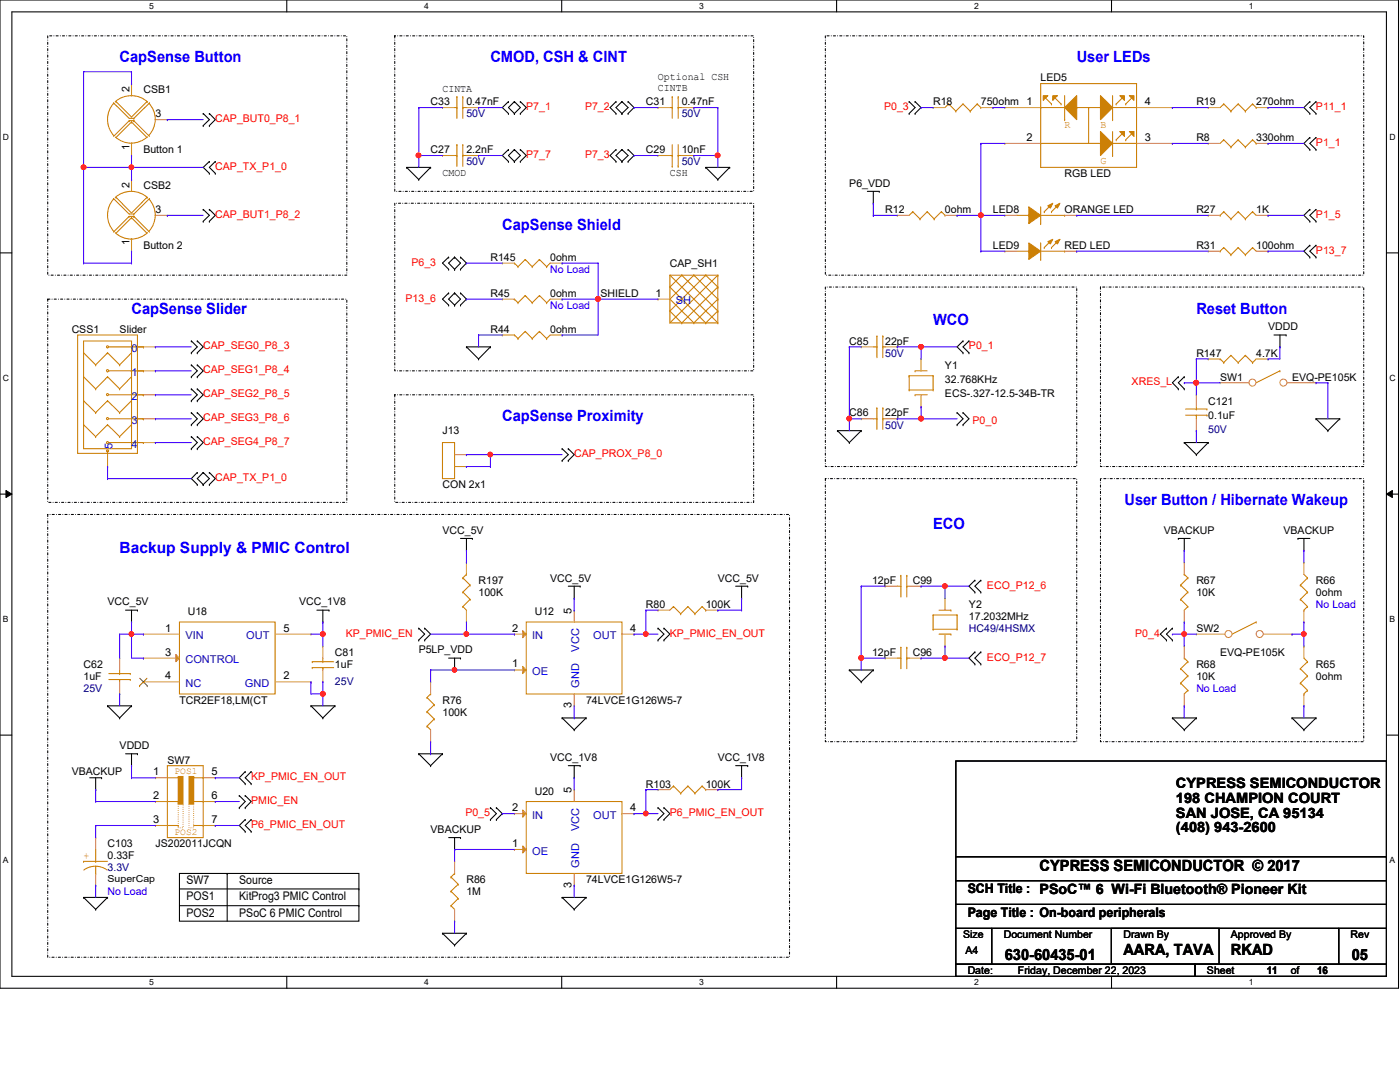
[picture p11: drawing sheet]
<svg xmlns="http://www.w3.org/2000/svg" width="279mm" height="216mm" viewBox="0 0 279 216" stroke-linecap="round" stroke-linejoin="round" font-family="sans-serif">
<defs><g id="words">
<g font-size="3.1" fill="#00f">
<text x="23.9" y="12.4">CapSense Button</text>
<text x="97.9" y="12.4">CMOD, CSH &amp; CINT</text>
<text x="214.9" y="12.4">User LEDs</text>
<text x="100.2" y="45.8">CapSense Shield</text>
<text x="26.2" y="62.6">CapSense Slider</text>
<text x="186.2" y="64.9">WCO</text>
<text x="238.8" y="62.6">Reset Button</text>
<text x="100.2" y="84">CapSense Proximity</text>
<text x="224.4" y="100.8">User Button / Hibernate Wakeup</text>
<text x="186.2" y="105.5">ECO</text>
<text x="23.9" y="110.3">Backup Supply &amp; PMIC Control</text>
</g>
<g font-size="3.1">
<text x="207.5" y="173.8">CYPRESS SEMICONDUCTOR © 2017</text>
<text x="200.5" y="191.5">630-60435-01</text>
<text x="224.2" y="190.5">AARA, TAVA</text>
<text x="245.7" y="190.5">RKAD</text>
<text x="269.8" y="191.5">05</text>
</g>
<g font-size="2.8">
<text x="234.7" y="157.3">CYPRESS SEMICONDUCTOR</text>
<text x="234.7" y="160.2">198 CHAMPION COURT</text>
<text x="234.7" y="163.2">SAN JOSE, CA 95134</text>
<text x="234.7" y="166.1">(408) 943-2600</text>
</g>
<g font-size="2.6">
<text x="193.1" y="178.1">SCH Title : PSoC™ 6 Wi-Fi Bluetooth® Pioneer Kit</text>
<text x="193.1" y="182.9">Page Title : On-board peripherals</text>
</g>
<g font-size="2.4">
<text x="37.2" y="179.6">POS1</text>
<text x="37.2" y="176.5">SW7</text>
<text x="47.8" y="179.6">KitProg3 PMIC Control</text>
<text x="47.8" y="176.5">Source</text>
<text x="37.2" y="182.9">POS2</text>
<text x="47.8" y="182.9">PSoC 6 PMIC Control</text>
</g>
<g font-size="2.2">
<text x="228.5" y="21">4</text>
<text x="204.9" y="28.1">2</text>
<text x="228.5" y="28.1">3</text>
<text x="130.9" y="59.2">1</text>
<text x="114.1" y="122.5" transform="rotate(-90 114.1 122.5)">5</text>
<text x="33" y="126">1</text>
<text x="33" y="130.8">3</text>
<text x="56.6" y="126">5</text>
<text x="102.2" y="126">2</text>
<text x="125.8" y="126">4</text>
<text x="33" y="135.6">4</text>
<text x="56.6" y="135.6">2</text>
<text x="102.2" y="133.2">1</text>
<text x="114.1" y="141.4" transform="rotate(-90 114.1 141.4)">3</text>
<text x="30.6" y="154.7">1</text>
<text x="42.2" y="154.7">5</text>
<text x="30.6" y="159.4">2</text>
<text x="42.2" y="159.4">6</text>
<text x="102.2" y="161.8">2</text>
<text x="114.1" y="158.3" transform="rotate(-90 114.1 158.3)">5</text>
<text x="125.8" y="161.8">4</text>
<text x="30.6" y="164.2">3</text>
<text x="42.2" y="164.2">7</text>
<text x="102.2" y="169">1</text>
<text x="114.1" y="177.2" transform="rotate(-90 114.1 177.2)">3</text>
</g>
<g font-size="2.2" fill="#00c">
<text x="134.9" y="60.7">SH</text>
<text x="26.2" y="70.2">0</text>
<text x="26.2" y="75">1</text>
<text x="26.2" y="79.8">2</text>
<text x="22.5" y="89.5" transform="rotate(-90 22.5 89.5)">5</text>
<text x="26.2" y="89.3">4</text>
<text x="26.2" y="84.6">3</text>
<text x="37" y="127.6">VIN</text>
<text x="49.1" y="127.6">OUT</text>
<text x="106.2" y="127.6">IN</text>
<text x="115.6" y="130" transform="rotate(-90 115.6 130)">VCC</text>
<text x="118.4" y="127.6">OUT</text>
<text x="37" y="137.1">NC</text>
<text x="37" y="132.3">CONTROL</text>
<text x="48.9" y="137.1">GND</text>
<text x="106.2" y="134.7">OE</text>
<text x="115.6" y="137.3" transform="rotate(-90 115.6 137.3)">GND</text>
<text x="106.2" y="163.4">IN</text>
<text x="115.6" y="165.8" transform="rotate(-90 115.6 165.8)">VCC</text>
<text x="118.4" y="163.4">OUT</text>
<text x="106.2" y="170.5">OE</text>
<text x="115.6" y="173.1" transform="rotate(-90 115.6 173.1)">GND</text>
</g>
<g font-size="2.1">
<text x="131.3" y="16">Optional CSH</text>
<text x="207.7" y="16.3">LED5</text>
<text x="25.9" y="18.4" transform="rotate(-90 25.9 18.4)">2</text>
<text x="28.6" y="18.6">CSB1</text>
<text x="31" y="23.4">3</text>
<text x="85.9" y="21">C33</text>
<text x="88.3" y="18.3">CINTA</text>
<text x="93.1" y="21">0.47nF</text>
<text x="128.9" y="21">C31</text>
<text x="131.3" y="18.1">CINTB</text>
<text x="136.1" y="21">0.47nF</text>
<text x="186.2" y="21">R18</text>
<text x="195.7" y="21">750ohm 1</text>
<text x="238.8" y="21">R19</text>
<text x="250.7" y="21">270ohm</text>
<text x="25.9" y="29.8" transform="rotate(-90 25.9 29.8)">1</text>
<text x="238.8" y="28.2">R8</text>
<text x="250.7" y="28.2">330ohm</text>
<text x="28.6" y="30.6">Button 1</text>
<text x="85.9" y="30.6">C27</text>
<text x="88.3" y="35.1">CMOD</text>
<text x="93.1" y="30.6">2.2nF</text>
<text x="128.9" y="30.6">C29</text>
<text x="133.7" y="35.1">CSH</text>
<text x="136.1" y="30.6">10nF</text>
<text x="212.5" y="35.3">RGB LED</text>
<text x="25.9" y="37.5" transform="rotate(-90 25.9 37.5)">2</text>
<text x="28.6" y="37.8">CSB2</text>
<text x="169.5" y="37.3">P6_VDD</text>
<text x="31" y="42.5">3</text>
<text x="176.7" y="42.5">R12</text>
<text x="188.6" y="42.5">0ohm</text>
<text x="198.2" y="42.5">LED8</text>
<text x="212.5" y="42.5">ORANGE LED</text>
<text x="238.8" y="42.5">R27</text>
<text x="250.7" y="42.5">1K</text>
<text x="25.9" y="48.9" transform="rotate(-90 25.9 48.9)">1</text>
<text x="28.6" y="49.7">Button 2</text>
<text x="97.9" y="52.1">R145</text>
<text x="109.8" y="52.1">0ohm</text>
<text x="133.7" y="53.3">CAP_SH1</text>
<text x="198.2" y="49.7">LED9</text>
<text x="212.5" y="49.7">RED LED</text>
<text x="238.8" y="49.7">R31</text>
<text x="250.7" y="49.7">100ohm</text>
<text x="97.9" y="59.2">R45</text>
<text x="109.8" y="59.2">0ohm</text>
<text x="119.8" y="59.2">SHIELD</text>
<text x="253.1" y="65.9">VDDD</text>
<text x="14.3" y="66.4">CSS1</text>
<text x="23.9" y="66.4">Slider</text>
<text x="97.9" y="66.4">R44</text>
<text x="109.8" y="66.4">0ohm</text>
<text x="169.5" y="68.8">C85</text>
<text x="176.7" y="68.8">22pF</text>
<text x="238.8" y="71.2">R147</text>
<text x="250.7" y="71.2">4.7K</text>
<text x="188.6" y="73.6">Y1</text>
<text x="188.6" y="76.4">32.768KHz</text>
<text x="243.5" y="75.9">SW1</text>
<text x="257.9" y="75.9">EVQ-PE105K</text>
<text x="169.5" y="83.1">C86</text>
<text x="176.7" y="83.1">22pF</text>
<text x="188.6" y="79.3">ECS-.327-12.5-34B-TR</text>
<text x="241.1" y="80.7">C121</text>
<text x="241.1" y="83.6">0.1uF</text>
<text x="88.3" y="86.7">J13</text>
<text x="88.3" y="97.5">CON 2x1</text>
<text x="88.3" y="106.5">VCC_5V</text>
<text x="232.3" y="106.5">VBACKUP</text>
<text x="256.2" y="106.5">VBACKUP</text>
<text x="95.5" y="116.5">R197</text>
<text x="95.5" y="118.9">100K</text>
<text x="109.8" y="116.1">VCC_5V</text>
<text x="143.3" y="116.1">VCC_5V</text>
<text x="174" y="116.5">12pF</text>
<text x="182.2" y="116.5">C99</text>
<text x="238.8" y="116.5">R67</text>
<text x="238.8" y="118.9">10K</text>
<text x="262.6" y="116.5">R66</text>
<text x="262.6" y="118.9">0ohm</text>
<text x="21.5" y="120.8">VCC_5V</text>
<text x="37.5" y="122.7">U18</text>
<text x="59.7" y="120.8">VCC_1V8</text>
<text x="106.7" y="122.7">U12</text>
<text x="128.9" y="121.3">R80</text>
<text x="140.8" y="121.3">100K</text>
<text x="193.4" y="121.3">Y2</text>
<text x="193.4" y="123.7">17.2032MHz</text>
<text x="66.8" y="130.9">C81</text>
<text x="83.6" y="130.4">P5LP_VDD</text>
<text x="174" y="130.9">12pF</text>
<text x="182.2" y="130.9">C96</text>
<text x="238.8" y="126.1">SW2</text>
<text x="243.5" y="130.9">EVQ-PE105K</text>
<text x="16.7" y="133.3">C62</text>
<text x="16.7" y="135.6">1uF</text>
<text x="66.8" y="133.3">1uF</text>
<text x="238.8" y="133.3">R68</text>
<text x="238.8" y="135.6">10K</text>
<text x="262.6" y="133.3">R65</text>
<text x="262.6" y="135.6">0ohm</text>
<text x="35.8" y="140.4">TCR2EF18,LM(CT</text>
<text x="88.3" y="140.4">R76</text>
<text x="88.3" y="142.8">100K</text>
<text x="117" y="140.4">74LVCE1G126W5-7</text>
<text x="23.9" y="149.5">VDDD</text>
<text x="14.3" y="154.7">VBACKUP</text>
<text x="33.4" y="152.4">SW7</text>
<text x="109.8" y="151.9">VCC_1V8</text>
<text x="143.3" y="151.9">VCC_1V8</text>
<text x="106.7" y="158.5">U20</text>
<text x="128.9" y="157.1">R103</text>
<text x="140.8" y="157.1">100K</text>
<text x="85.9" y="166.2">VBACKUP</text>
<text x="21.5" y="169.1">C103</text>
<text x="21.5" y="171.4">0.33F</text>
<text x="31" y="169.1">JS202011JCQN</text>
<text x="93.1" y="176.2">R86</text>
<text x="93.1" y="178.6">1M</text>
<text x="117" y="176.2">74LVCE1G126W5-7</text>
<text x="192.2" y="187.2">Size</text>
<text x="192.7" y="190.3">A4</text>
<text x="200.3" y="187.2">Document Number</text>
<text x="224.2" y="187.2">Drawn By</text>
<text x="245.7" y="187.2">Approved By</text>
<text x="269.5" y="187.2">Rev</text>
<text x="193.1" y="194.4">Date:</text>
<text x="203.2" y="194.4">Friday, December 22, 2023</text>
<text x="240.9" y="194.4">Sheet</text>
<text x="252.8" y="194.4">11</text>
<text x="257.6" y="194.4">of</text>
<text x="262.8" y="194.4">16</text>
</g>
<g font-size="2.1" fill="#000080">
<text x="93.1" y="23.4">50V</text>
<text x="136.1" y="23.4">50V</text>
<text x="93.1" y="33">50V</text>
<text x="136.1" y="33">50V</text>
<text x="176.7" y="71.2">50V</text>
<text x="176.7" y="85.5">50V</text>
<text x="241.1" y="86.4">50V</text>
<text x="193.4" y="126.1">HC49/4HSMX</text>
<text x="66.8" y="136.6">25V</text>
<text x="16.7" y="138">25V</text>
<text x="21.5" y="173.8">3.3V</text>
</g>
<g font-size="2.1" fill="#f00">
<text x="105" y="22">P7_1</text>
<text x="116.8" y="22">P7_2</text>
<text x="176.4" y="22">P0_3</text>
<text x="262.6" y="22">P11_1</text>
<text x="43" y="24.4">CAP_BUT0_P8_1</text>
<text x="262.6" y="29.2">P1_1</text>
<text x="43" y="33.9">CAP_TX_P1_0</text>
<text x="105" y="31.5">P7_7</text>
<text x="116.8" y="31.5">P7_3</text>
<text x="43" y="43.5">CAP_BUT1_P8_2</text>
<text x="262.6" y="43.5">P1_5</text>
<text x="82.1" y="53">P6_3</text>
<text x="262.6" y="50.6">P13_7</text>
<text x="80.9" y="60.2">P13_6</text>
<text x="40.6" y="69.7">CAP_SEG0_P8_3</text>
<text x="193.4" y="69.7">P0_1</text>
<text x="40.6" y="74.5">CAP_SEG1_P8_4</text>
<text x="225.8" y="76.9">XRES_L</text>
<text x="40.6" y="79.3">CAP_SEG2_P8_5</text>
<text x="40.6" y="84.1">CAP_SEG3_P8_6</text>
<text x="40.6" y="88.9">CAP_SEG4_P8_7</text>
<text x="194.1" y="84.5">P0_0</text>
<text x="114.6" y="91.2">CAP_PROX_P8_0</text>
<text x="43" y="96">CAP_TX_P1_0</text>
<text x="197" y="117.5">ECO_P12_6</text>
<text x="69" y="127">KP_PMIC_EN</text>
<text x="133.7" y="127">KP_PMIC_EN_OUT</text>
<text x="197" y="131.8">ECO_P12_7</text>
<text x="226.6" y="127">P0_4</text>
<text x="50.1" y="155.7">KP_PMIC_EN_OUT</text>
<text x="50.1" y="160.5">PMIC_EN</text>
<text x="50.1" y="165.2">P6_PMIC_EN_OUT</text>
<text x="92.9" y="162.9">P0_5</text>
<text x="133.7" y="162.9">P6_PMIC_EN_OUT</text>
</g>
<g font-size="2.1" fill="#cc8006">
<text x="212.5" y="25.5">R</text>
<text x="219.6" y="25.5">B</text>
<text x="219.6" y="32.7">G</text>
<text x="16.7" y="171.4">+</text>
</g>
<g font-size="2.1" fill="#00f">
<text x="109.8" y="54.4">No Load</text>
<text x="109.8" y="61.6">No Load</text>
<text x="262.6" y="121.3">No Load</text>
<text x="238.8" y="138">No Load</text>
<text x="21.5" y="178.6">No Load</text>
</g>
<g font-size="1.9" fill="#cc8006">
<text x="34.8" y="154.5">POS1</text>
<text x="34.8" y="166.7">POS2</text>
</g>
<text font-size="1.9" x="21.5" y="176">SuperCap</text>
<g font-size="1.7">
<text x="29.8" y="1.8">5</text>
<text x="84.7" y="1.8">4</text>
<text x="139.5" y="1.8">3</text>
<text x="194.4" y="1.8">2</text>
<text x="249.3" y="1.8">1</text>
<text x=".6" y="27.9">D</text>
<text x="277.3" y="27.9">D</text>
<text x=".6" y="76">C</text>
<text x="277.3" y="76">C</text>
<text x=".6" y="124.2">B</text>
<text x="277.3" y="124.2">B</text>
<text x=".6" y="172.3">A</text>
<text x="277.3" y="172.3">A</text>
<text x="29.8" y="196.6">5</text>
<text x="84.7" y="196.6">4</text>
<text x="139.5" y="196.6">3</text>
<text x="194.4" y="196.6">2</text>
<text x="249.3" y="196.6">1</text>
</g>
</g></defs>
<path d="M0 0h279.1v197.2h-279.1zM2.4 2.4h274.3v192.4h-274.3z" fill="none" stroke="#000" stroke-width=".21"/>
<g fill="#fff">
<path d="M29.8 .3h.9v1.9h-.9z"/>
<path d="M29.8 195.1h.9v1.9h-.9z"/>
</g>
<path d="M57.2 0v2.4M57.2 194.8v2.4" fill="none" stroke="#000" stroke-width=".21"/>
<g fill="#fff">
<path d="M84.7 .3h.9v1.9h-.9z"/>
<path d="M84.7 195.1h.9v1.9h-.9z"/>
</g>
<path d="M112.1 0v2.4M112.1 194.8v2.4" fill="none" stroke="#000" stroke-width=".21"/>
<g fill="#fff">
<path d="M139.5 .3h1v1.9h-1z"/>
<path d="M139.5 195.1h1v1.9h-1z"/>
</g>
<path d="M167 0v2.4M167 194.8v2.4" fill="none" stroke="#000" stroke-width=".21"/>
<g fill="#fff">
<path d="M194.4 .3h.9v1.9h-.9z"/>
<path d="M194.4 195.1h.9v1.9h-.9z"/>
</g>
<path d="M221.8 0v2.4M221.8 194.8v2.4" fill="none" stroke="#000" stroke-width=".21"/>
<g fill="#fff">
<path d="M249.3 .3h.9v1.9h-.9z"/>
<path d="M249.3 195.1h.9v1.9h-.9z"/>
<path d="M.6 26.4h1.2v1.9h-1.2z"/>
<path d="M277.3 26.4h1.2v1.9h-1.2z"/>
<path d="M.6 74.5h1.2v1.9h-1.2z"/>
<path d="M277.3 74.5h1.2v1.9h-1.2z"/>
</g>
<path d="M0 50.5h2.4M276.7 50.5h2.4" fill="none" stroke="#000" stroke-width=".21"/>
<g fill="#fff">
<path d="M.6 122.6h1.1v1.9h-1.1z"/>
<path d="M277.3 122.6h1.1v1.9h-1.1z"/>
</g>
<path d="M0 98.6h2.4M276.7 98.6h2.4" fill="none" stroke="#000" stroke-width=".21"/>
<path d="M1.2 97.9l1.2 .7-1.2 .7zM276.7 98.6l1.2-.7v1.4z" fill="#000"/>
<path d="M1.2 97.9l1.2 .7-1.2 .7zM276.7 98.6l1.2-.7v1.4z" fill="none" stroke="#000" stroke-width=".2"/>
<g fill="#fff">
<path d="M.6 170.7h1.1v1.9h-1.1z"/>
<path d="M277.3 170.7h1.1v1.9h-1.1z"/>
</g>
<g fill="none" stroke="#000" stroke-width=".21">
<path d="M40.6 25.1h.1M40.6 22.6h.1M40.6 22.6l1.2 1.3-1.2 1.2M41.8 25.1h.1M41.8 22.6h.1M41.8 34.6h.1M41.8 32.2h.1M41.8 22.6l1.2 1.3-1.2 1.2M41.8 32.2l-1.2 1.2 1.2 1.2M43 32.2h.1M43 34.6h.1M43 32.2l-1.2 1.2 1.2 1.2"/>
<path d="M81.2 33.4h.1M81.2 33.4h4.7M81.2 33.4l2.4 2.4M83.6 35.8h.1M85.9 33.4h.1M85.9 33.4l-2.3 2.4M101.5 29.8h.1M101.5 32.2h.1M101.5 22.6h.1M101.5 20.3h.1M101.5 29.8l-1.3 1.2 1.3 1.2M101.5 20.3l-1.3 1.2 1.3 1.1"/>
<path d="M102.7 32.2h.1M102.7 29.8h.1M102.7 20.3h.1M102.7 22.6h.1M102.7 29.8l-1.2 1.2 1.2 1.2M102.7 29.8l1.1 1.2-1.1 1.2M102.7 20.3l-1.2 1.2 1.2 1.1M102.7 20.3l1.1 1.2-1.1 1.1M103.8 29.8h.1M103.8 32.2h.1M103.8 22.6h.1M103.8 20.3h.1"/>
<path d="M103.8 29.8l1.2 1.2-1.2 1.2M103.8 20.3l1.2 1.2-1.2 1.1M122.9 32.2h.1M122.9 29.8h.1M122.9 22.6h.1M122.9 20.3h.1M122.9 29.8l-1.1 1.2 1.1 1.2M122.9 20.3l-1.1 1.2 1.1 1.1M124.1 29.8h.1M124.1 32.2h.1M124.1 20.3h.1M124.1 22.6h.1"/>
<path d="M124.1 29.8l1.2 1.2-1.2 1.2M124.1 29.8l-1.2 1.2 1.2 1.2M124.1 20.3l1.2 1.2-1.2 1.1M124.1 20.3l-1.2 1.2 1.2 1.1M125.3 32.2h.1M125.3 29.8h.1M125.3 22.6h.1M125.3 20.3h.1M125.3 29.8l1.2 1.2-1.2 1.2M125.3 20.3l1.2 1.2-1.2 1.1M140.8 33.4h.1M140.8 33.4h4.8"/>
<path d="M140.8 33.4l2.5 2.4M143.3 35.8h.1M145.6 33.4h.1M145.6 33.4l-2.3 2.4M173.1 38.2h2.4M174.3 38.2v2.4M175.5 38.2h.1M181.4 20.3h.1M181.4 22.6h.1M181.4 20.3l1.2 1.2-1.2 1.1M182.6 22.6h.1M182.6 20.3h.1"/>
<path d="M182.6 20.3l1.2 1.2-1.2 1.1M261.4 27.4h.1M261.4 29.8h.1M261.4 20.3h.1M261.4 22.6h.1M261.4 27.4l-1.2 1.2 1.2 1.2M261.4 20.3l-1.2 1.2 1.2 1.1M262.6 29.8h.1M262.6 27.4h.1M262.6 22.6h.1M262.6 20.3h.1M262.6 27.4l-1.2 1.2 1.2 1.2"/>
<path d="M262.6 20.3l-1.2 1.2 1.2 1.1M40.6 44.2h.1M40.6 41.8h.1M40.6 41.8l1.2 1.2-1.2 1.2M41.8 44.2h.1M41.8 41.8h.1M41.8 41.8l1.2 1.2-1.2 1.2M89.5 53.7h.1M89.5 51.3h.1M89.5 58.5h.1M89.5 51.3l-1.2 1.2 1.2 1.2M89.5 58.5l-1.2 1.2 1.2 1.2"/>
<path d="M90.7 51.3h.1M90.7 53.7h.1M90.7 58.5h.1M90.7 51.3l1.2 1.2-1.2 1.2M90.7 51.3l-1.2 1.2 1.2 1.2M90.7 58.5l1.2 1.2-1.2 1.2M90.7 58.5l-1.2 1.2 1.2 1.2M91.9 53.7h.1M91.9 51.3h.1M91.9 58.5h.1M91.9 51.3l1.2 1.2-1.2 1.2M91.9 58.5l1.2 1.2-1.2 1.2"/>
<path d="M174.3 40.6h.1M261.4 41.8h.1M261.4 44.2h.1M261.4 48.9h.1M261.4 51.3h.1M261.4 48.9l-1.2 1.2 1.2 1.2M261.4 41.8l-1.2 1.2 1.2 1.2M262.6 44.2h.1M262.6 41.8h.1M262.6 51.3h.1M262.6 48.9h.1M262.6 41.8l-1.2 1.2 1.2 1.2"/>
<path d="M262.6 48.9l-1.2 1.2 1.2 1.2M38.2 70.4h.1M38.2 68h.1M38.2 75.2h.1M38.2 72.8h.1M38.2 80h.1M38.2 77.6h.1M38.2 68l1.2 1.2-1.2 1.2M38.2 72.8l1.2 1.2-1.2 1.2M38.2 77.6l1.2 1.2-1.2 1.2M39.4 70.4h.1M39.4 68h.1"/>
<path d="M39.4 75.2h.1M39.4 72.8h.1M39.4 80h.1M39.4 77.6h.1M39.4 68l1.2 1.2-1.2 1.2M39.4 72.8l1.2 1.2-1.2 1.2M39.4 77.6l1.2 1.2-1.2 1.2M89.5 60.9h.1M90.7 60.9h.1M91.9 60.9h.1M93.1 69.2h.1M93.1 69.2h4.8"/>
<path d="M93.1 69.2l2.4 2.4M95.5 71.6h.1M97.9 69.2h.1M97.9 69.2l-2.4 2.4M192.2 70.4h.1M192.2 68h.1M192.2 68l-1.2 1.2 1.2 1.2M193.4 68h.1M193.4 70.4h.1M193.4 68l-1.2 1.2 1.2 1.2M235.2 75.2h.1M235.2 77.6h.1"/>
<path d="M235.2 75.2l-1.2 1.2 1.2 1.2M236.3 75.2h.1M236.3 77.6h.1M236.3 75.2l-1.1 1.2 1.1 1.2M254.3 66.8h2.4M255.4 69.2h.1M255.4 66.8v2.4M256.7 66.8h.1M38.2 84.8h.1M38.2 82.3h.1M38.2 89.5h.1M38.2 87.1h.1"/>
<path d="M38.2 82.3l1.2 1.3-1.2 1.2M38.2 87.1l1.2 1.2-1.2 1.2M39.4 84.8h.1M39.4 82.3h.1M39.4 89.5h.1M39.4 87.1h.1M39.4 96.7h.1M39.4 94.3h.1M39.4 82.3l1.2 1.3-1.2 1.2M39.4 87.1l1.2 1.2-1.2 1.2M39.4 94.3l-1.2 1.2 1.2 1.2M40.6 94.3h.1"/>
<path d="M40.6 96.7h.1M40.6 94.3l-1.2 1.2 1.2 1.2M40.6 94.3l1.2 1.2-1.2 1.2M41.8 96.7h.1M41.8 94.3h.1M41.8 94.3l1.2 1.2-1.2 1.2M112.2 91.9h.1M112.2 89.5h.1M112.2 89.5l1.2 1.2-1.2 1.2M113.4 91.9h.1M113.4 89.5h.1M113.4 89.5l1.2 1.2-1.2 1.2"/>
<path d="M167.1 85.9h.1M167.1 85.9h4.8M167.1 85.9l2.4 2.4M169.5 88.3h.1M171.9 85.9h.1M171.9 85.9l-2.4 2.4M191 82.3h.1M191 84.8h.1M191 82.3l1.2 1.3-1.2 1.2M192.2 82.3h.1M192.2 84.8h.1M192.2 82.3l1.2 1.3-1.2 1.2"/>
<path d="M236.3 88.3h.1M236.3 88.3h4.8M236.3 88.3l2.5 2.4M238.8 90.7h.1M241.1 88.3h.1M241.1 88.3l-2.3 2.4M262.6 83.6h.1M262.6 83.6h4.8M262.6 83.6l2.4 2.3M265 85.9h.1M267.4 83.6h.1M267.4 83.6l-2.4 2.3"/>
<path d="M91.9 107.4h2.4M93.1 109.8h.1M93.1 107.4v2.4M94.3 107.4h.1M113.4 117h2.4M114.6 119.4h.1M114.6 117v2.4M115.8 117h.1M146.8 117h2.4M148 119.4h.1M148 117v2.4M149.2 117h.1"/>
<path d="M194.6 118.2h.1M194.6 115.8h.1M194.6 115.8l-1.2 1.2 1.2 1.2M195.7 115.8h.1M195.7 118.2h.1M195.7 115.8l-1.1 1.2 1.1 1.2M235.2 107.4h.1M235.2 107.4h2.3M236.3 109.8h.1M236.3 107.4v2.4M259 107.4h.1M259 107.4h2.4"/>
<path d="M260.2 109.8h.1M260.2 107.4v2.4M25.1 121.8h2.3M26.2 124.1h.1M26.2 121.8v2.3M27.4 121.8h.1M63.2 121.8h2.5M64.4 124.1h.1M64.4 121.8v2.3M65.7 121.8h.1M83.6 125.3h.1M83.6 127.7h.1"/>
<path d="M83.6 125.3l1.2 1.2-1.2 1.2M84.8 127.7h.1M84.8 125.3h.1M84.8 125.3l1.1 1.2-1.1 1.2M89.5 131.3h2.4M90.7 133.7h.1M90.7 131.3v2.4M91.9 131.3h.1M131.3 125.3h.1M131.3 127.7h.1M131.3 125.3l1.2 1.2-1.2 1.2M132.5 125.3h.1"/>
<path d="M132.5 127.7h.1M132.5 125.3l1.2 1.2-1.2 1.2M169.5 133.7h.1M169.5 133.7h4.8M169.5 133.7l2.4 2.4M171.9 136.1h.1M174.3 133.7h.1M174.3 133.7l-2.4 2.4M194.6 132.5h.1M194.6 130.1h.1M194.6 130.1l-1.2 1.2 1.2 1.2M195.7 130.1h.1"/>
<path d="M195.7 132.5h.1M195.7 130.1l-1.1 1.2 1.1 1.2M232.8 125.3h.1M232.8 127.7h.1M232.8 125.3l-1.2 1.2 1.2 1.2M234 125.3h.1M234 127.7h.1M234 125.3l-1.2 1.2 1.2 1.2M0 146.7h2.4M17.9 155.2h2.4M19.1 157.6h.1M19.1 155.2v2.4"/>
<path d="M20.3 155.2h.1M21.5 140.8h.1M21.5 140.8h4.7M21.5 140.8l2.4 2.5M23.9 143.3h.1M25.1 150.4h2.3M26.2 140.8h.1M26.2 152.8h.1M26.2 150.4v2.4M26.2 140.8l-2.3 2.5M27.4 150.4h.1M47.8 158.7h.1"/>
<path d="M47.8 158.7l1.1 1.2-1.1 1.3M48.9 154h.1M48.9 156.4h.1M48.9 158.7h.1M48.9 154l-1.1 1.2 1.1 1.2M48.9 158.7l1.2 1.2-1.2 1.3M50.1 156.4h.1M50.1 154h.1M50.1 154l-1.2 1.2 1.2 1.2M62.1 140.8h.1M62.1 140.8h4.7M62.1 140.8l2.3 2.5"/>
<path d="M64.4 143.3h.1M66.8 140.8h.1M66.8 140.8l-2.4 2.5M83.6 150.4h.1M83.6 150.4h4.7M83.6 150.4l2.3 2.4M85.9 152.8h.1M88.3 150.4h.1M88.3 150.4l-2.4 2.4M112.2 143.3h.1M112.2 143.3h4.8M112.2 143.3l2.4 2.3"/>
<path d="M113.4 152.8h2.4M114.6 145.6h.1M114.6 155.2h.1M114.6 152.8v2.4M115.8 152.8h.1M117 143.3h.1M117 143.3l-2.4 2.3M146.8 152.8h2.4M148 155.2h.1M148 152.8v2.4M149.2 152.8h.1M190.8 151.8h85.9v19.1h-85.9z"/>
<path d="M234 143.3h.1M234 143.3h4.8M234 143.3l2.3 2.3M236.3 145.6h.1M238.8 143.3h.1M238.8 143.3l-2.5 2.3M257.9 143.3h.1M257.9 143.3h4.7M257.9 143.3l2.3 2.3M260.2 145.6h.1M262.6 143.3h.1M262.6 143.3l-2.4 2.3"/>
<path d="M276.7 146.7h2.4M16.7 179.1h.1M16.7 179.1h4.8M16.7 179.1l2.4 2.3M21.5 179.1h.1M21.5 179.1l-2.4 2.3M35.8 174.3h35.8v9.5h-35.8zM35.8 177.4h35.8M45.3 174.3h.1M45.3 174.3v9.5M47.8 161.2h.1M48.9 163.5h.1"/>
<path d="M48.9 165.9h.1M48.9 161.2h.1M48.9 163.5l-1.1 1.2 1.1 1.2M50.1 165.9h.1M50.1 163.5h.1M50.1 163.5l-1.2 1.2 1.2 1.2M71.6 177.4h.1M89.5 167.1h2.4M90.7 169.5h.1M90.7 167.1v2.4M91.9 167.1h.1M97.9 161.2h.1"/>
<path d="M97.9 163.5h.1M97.9 161.2l1.2 1.1-1.2 1.2M99.1 163.5h.1M99.1 161.2h.1M99.1 161.2l1.1 1.1-1.1 1.2M112.2 179.1h.1M112.2 179.1h4.8M112.2 179.1l2.4 2.3M117 179.1h.1M117 179.1l-2.4 2.3M131.3 161.2h.1M131.3 163.5h.1"/>
<path d="M131.3 161.2l1.2 1.1-1.2 1.2M132.5 161.2h.1M132.5 163.5h.1M132.5 161.2l1.2 1.1-1.2 1.2M190.8 170.9h85.9v4.8h-85.9zM190.8 175.7h85.9v4.8h-85.9zM19.1 181.4h.1M35.8 180.7h35.8M71.6 180.7h.1M88.3 186.2h.1M88.3 186.2h4.8M88.3 186.2l2.4 2.4"/>
<path d="M90.7 188.6h.1M93.1 186.2h.1M93.1 186.2l-2.4 2.4M114.6 181.4h.1M190.8 185.3h7.1v7.1h-7.1zM190.8 192.4h47.7v2.4h-47.7zM190.8 180.5h85.9v4.8h-85.9zM197.9 185.3h69.3v7.1h-69.3zM221.8 185.3h21.5v7.1h-21.5zM238.5 192.4h38.2v2.4h-38.2zM267.2 185.3h9.5v7.1h-9.5z"/>
</g>
<path d="M9.5 7.2h59.7v47.7h-59.7zM78.8 7.2h71.6v31h-71.6zM164.7 7.2h107.5v47.7h-107.5zM9.5 59.7h59.7v40.5h-59.7zM78.8 40.6h71.6v33.4h-71.6zM164.7 57.3h50.2v35.8h-50.2zM219.6 57.3h52.6v35.8h-52.6zM78.8 78.8h71.6v21.4h-71.6zM164.7 95.5h50.2v52.5h-50.2zM219.6 95.5h52.6v52.5h-52.6zM9.5 102.7h148.1v88.3h-148.1z" fill="none" stroke="#000" stroke-width=".21" stroke-dasharray=".4 .4 0 .4"/>
<g fill="none" stroke="#cc8006" stroke-width=".21">
<path d="M189.3 20.7h.1M189.3 20.7l-.7 .8M189.3 20.7l1.5 1.5M190.8 22.2h.1M192.2 20.7h.1M192.2 20.7l-1.4 1.5M192.2 20.7l1.4 1.5M193.6 22.2h.1M195 20.7h.1M195 20.7l-1.4 1.5M195 20.7l.7 .8M195.7 21.5h.1"/>
<path d="M243.5 43h.1M244.2 42.2h.1M244.2 42.2l1.5 1.5M244.2 42.2l-.7 .8M245.7 43.7h.1M247.1 42.2h.1M247.1 42.2l1.4 1.5M247.1 42.2l-1.4 1.5M248.5 43.7h.1M250 42.2h.1M250 42.2l.7 .8M250 42.2l-1.5 1.5"/>
<path d="M85.2 139.2h.1M85.2 139.2l1.5 1.4M85.9 138.5h.1M85.9 138.5l-.7 .7M250.7 124.1h.1M250.7 124.1l-4.8 2.4M85.2 144.9h.1M85.2 142h.1M85.2 144.9l.7 .7M85.2 142l1.5 1.5M86.7 143.5h.1M86.7 140.6h.1"/>
<path d="M86.7 143.5l-1.5 1.4M86.7 140.6l-1.5 1.4"/>
</g>
<path d="M186.2 21.5h.1M186.2 21.5h2.4M195.7 21.5h2.5M198.2 21.5h.1M241.1 43h.1M241.1 43h2.4M250.7 43h2.4M253.1 43h.1M85.9 136.1h.1M85.9 136.1v2.4M85.9 148h.1M85.9 145.6v2.4" fill="none" stroke="#a84" stroke-width=".21"/>
<circle cx="245.2" cy="126.5" r=".7" fill="#fff"/>
<g fill="none" stroke="#a84" stroke-width=".21">
<path d="M238.8 126.5h.1M238.8 126.5h5.7"/>
<circle cx="245.2" cy="126.5" r=".7"/>
</g>
<circle cx="251.4" cy="126.5" r=".7" fill="#fff"/>
<g fill="none" stroke="#a84" stroke-width=".21">
<path d="M236.3 128.9h.1M236.3 128.9v2.4M236.3 138.5v2.3M252.1 126.5h5.8M257.9 126.5h.1M114.6 157.6h.1M114.6 157.6v2.3M236.3 140.8h.1M114.6 176.7h.1M114.6 174.3v2.4M124.1 162.3h2.4M126.5 162.3h.1"/>
<circle cx="251.4" cy="126.5" r=".7"/>
</g>
<g fill="none" stroke="#cc8006" stroke-width=".21">
<path d="M235.6 136.3h.1M235.6 133.4h.1M235.6 136.3l1.5 1.5M235.6 133.4l1.5 1.5M236.3 131.3h.1M236.3 131.3l.8 .7M237.1 137.8h.1M237.1 134.9h.1M237.1 132h.1M237.1 137.8l-.8 .7M237.1 134.9l-1.5 1.4M237.1 132l-1.5 1.4"/>
<path d="M105 159.9h19.1v14.4h-19.1z"/>
</g>
<path d="M104.3 168.8l.7 .7-.7 .7z" fill="#a84"/>
<path d="M102.7 169.5h.1M102.7 169.5h2.3M104.3 168.8l.7 .7-.7 .7z" fill="none" stroke="#a84" stroke-width=".21"/>
<path d="M104.3 161.6l.7 .7-.7 .8z" fill="#a84"/>
<path d="M102.7 162.3h.1M102.7 162.3h2.3M104.3 161.6l.7 .7-.7 .8z" fill="none" stroke="#a84" stroke-width=".21"/>
<path d="M202.9 50.1h2.4M205.3 50.1h.1M207.7 51.8h.1M207.7 48.5v3.3M207.7 50.1h4.8M212.5 50.1h.1" fill="none" stroke="#cc8006" stroke-width=".21"/>
<path d="M205.3 48.5l2.4 1.6-2.4 1.7z" fill-rule="evenodd" fill="#cc8006"/>
<path d="M205.3 48.5l2.4 1.6-2.4 1.7z" fill="none" stroke="#cc8006" stroke-width=".21"/>
<path d="M210.6 48.2l.9-.4-.5 .9z" fill-rule="evenodd" fill="#cc8006"/>
<path d="M210.6 48.2l.9-.4-.5 .9z" fill="none" stroke="#cc8006" stroke-width=".21"/>
<path d="M209.1 48.2l1-.4-.5 .9z" fill-rule="evenodd" fill="#cc8006"/>
<g fill="none" stroke="#cc8006" stroke-width=".21">
<path d="M91.2 19.3h.1M91.2 19.3v4.3M92.4 19.3h.1M92.4 19.3v4.3M134.2 19.3h.1M134.2 19.3v4.3M135.3 19.3h.1M135.3 19.3v4.3M22.6 39.6h.1M22.6 39.6l3.2 3.1h.9M22.7 39.7a4.7 4.7 0 0 0-1.2 3.3l.3 1.7 .9 1.5M23 39.4a4.7 4.7 0 0 1 3.3-1.2l1.7 .3 1.5 1"/>
<path d="M23.2 39.4h.1M23.2 39.4l3 3.1 3.1-3.1M29.3 39.4h.1M29.7 39.7l1 1.5 .3 1.7-.4 1.8-.9 1.4M29.8 39.6h.1M29.8 39.6l-3.1 3.1M90.7 21.5h.5M91.2 21.5h.1M92.4 21.5h.1M92.4 21.5h.7M133.7 21.5h.5M133.7 31h.5"/>
<path d="M134.2 21.5h.1M134.2 31h.1M134.2 33.2h.1M134.2 28.9v4.3M135.3 21.5h.1M135.3 33.2h.1M135.3 31h.1M135.3 21.5h.8M135.3 28.9v4.3M135.3 31h.8M23 46.4l1.5 1 1.7 .3 1.8-.3 1.4-1M25.8 43.2h.1"/>
<path d="M25.8 43.2l-3.2 3.1M25.8 43.2h.9M26.2 43.4h.1M26.2 43.4l-3 3.1M26.2 43.4l3.1 3.1M26.7 42.7h.1M26.7 43.2h.1M26.7 43.2l3.1 3.1M208.4 49.4h.1M209.1 48.2l1-.4-.5 .9zM209.8 49.4h.1M209.8 48l-1.4 1.4"/>
<path d="M211.3 48l-1.5 1.4M255.4 74h.1M255.4 74l-4.7 2.4"/>
</g>
<g fill="none" stroke="#a84" stroke-width=".21">
<path d="M26.2 35.8h.1M26.2 35.8v2.4M88.3 21.5h.1M88.3 21.5h2.4M93.1 21.5h2.4M95.5 21.5h.1M131.3 21.5h.1M131.3 31h.1M131.3 21.5h2.4M131.3 31h2.4M136.1 21.5h2.4M136.1 31h2.4"/>
<path d="M138.5 21.5h.1M138.5 31h.1M26.2 50.1h.1M26.2 47.8v2.3M31 43h2.4M33.4 43h.1M200.5 50.1h.1M200.5 50.1h2.4M212.5 50.1h2.4M214.9 50.1h.1"/>
</g>
<circle cx="250" cy="76.3" r=".7" fill="#fff"/>
<g fill="none" stroke="#a84" stroke-width=".21">
<path d="M243.5 76.4h.1M243.5 76.4h5.8"/>
<circle cx="250" cy="76.3" r=".7"/>
</g>
<circle cx="256.1" cy="76.3" r=".7" fill="#fff"/>
<g fill="none" stroke="#a84" stroke-width=".21">
<path d="M88.3 31h.1M88.3 31h2.4M93.1 31h2.4M95.5 31h.1M256.9 76.4h5.7M262.6 76.4h.1"/>
<circle cx="256.1" cy="76.3" r=".7"/>
</g>
<path d="M90.7 31h.5M91.2 31h.1M91.2 28.9h.1M91.2 28.9v4.3M92.4 28.9h.1M92.4 31h.1M92.4 31h.7M92.4 28.9v4.3M33.4 152.8h7.2v14.3h-7.2zM33.4 164.7h2.2M35.6 164.7h.1" fill="none" stroke="#cc8006" stroke-width=".21"/>
<path d="M35.6 154.9h.9v5.5h-.9z" fill-rule="evenodd" fill="#cc8006"/>
<path d="M33.4 159.9h2.4M33.4 155.2h2.4M35.6 154.9h.9v5.5h-.9zM35.8 159.9h.1M35.8 155.2h.1" fill="none" stroke="#cc8006" stroke-width=".21"/>
<path d="M35.6 160.4h.9v4.8h-.9zM37.7 160.4h1v4.8h-1z" fill="none" stroke="#cc8006" stroke-width=".21" stroke-dasharray="0 .4"/>
<path d="M37.7 154.9h1v5.5h-1z" fill-rule="evenodd" fill="#cc8006"/>
<g fill="none" stroke="#cc8006" stroke-width=".21">
<path d="M102.7 52.5h.1M102.7 52.5l.7 .7M103.4 53.2h.1M104.8 51.8h.1M104.8 51.8l1.4 1.4M104.8 51.8l-1.4 1.4M106.2 53.2h.1M107.7 51.8h.1M107.7 51.8l1.4 1.4M107.7 51.8l-1.5 1.4M109.1 53.2h.1M109.8 52.5l-.7 .7"/>
<path d="M182.2 42.2h.1M182.2 42.2l-.8 .8M182.2 42.2l1.4 1.5M183.6 43.7h.1M185 42.2h.1M185 42.2l-1.4 1.5M185 42.2l1.4 1.5M186.4 43.7h.1M187.9 42.2h.1M187.9 42.2l-1.5 1.5M187.9 42.2l.7 .8M188.6 43h.1"/>
<path d="M16.7 68h9.5v21.5h-9.5zM16.7 80h.1M16.7 75.2h.1M16.7 70.4h.1M16.7 80l2.4 2.3M16.7 70.4l2.4 2.4M16.7 75.2l2.4 2.4M19.1 77.6h.1M19.1 72.8h.1M21.5 80h.1M21.5 75.2h.1M21.5 70.4h.1"/>
<path d="M21.5 69.2h7.1M21.5 80l2.4 2.3M21.5 80l-2.4 2.3M21.5 75.2l2.4 2.4M21.5 75.2l-2.4 2.4M21.5 70.4l2.4 2.4M21.5 70.4l-2.4 2.4M21.5 78.8h7.1M21.5 74h7.1M23.9 77.6h.1M23.9 72.8h.1M26.2 80l-2.3 2.3"/>
<path d="M26.2 75.2l-2.3 2.4M26.2 70.4l-2.3 2.4M28.6 78.8h.1M28.6 74h.1M28.6 69.2h.1M102.7 66.8h.1M102.7 66.8l.7 .8M103.4 67.6h.1M104.8 66.1h.1M104.8 66.1l1.4 1.5M104.8 66.1l-1.4 1.5M106.2 67.6h.1"/>
<path d="M107.7 66.1h.1M107.7 66.1l1.4 1.5M107.7 66.1l-1.5 1.5M109.1 67.6h.1M109.8 66.8l-.7 .8M174.3 69.2h.7M175 67.1h.1M175 69.2h.1M175 67.1v4.3M176.2 69.2h.1M176.2 67.1h.1M176.2 69.2h.5"/>
<path d="M176.2 67.1v4.3M16.7 84.8h.1M16.7 84.8l2.4 2.3M19.1 87.1h.1M19.1 82.3h.1M21.5 84.8h.1M21.5 83.6h7.1M21.5 84.8l2.4 2.3M21.5 84.8l-2.4 2.3M21.5 88.3h7.1M23.9 87.1h.1M23.9 82.3h.1"/>
<path d="M26.2 84.8l-2.3 2.3M28.6 88.3h.1M28.6 83.6h.1M174.3 83.6h.7M175 81.4h.1M175 83.6h.1M175 81.4v4.3M176.2 83.6h.1M176.2 81.4h.1M176.2 81.4v4.3M176.2 83.6h.5M236.6 82.8h4.3"/>
<path d="M236.6 81.6h4.3M238.8 81.6h.1M238.8 82.8h.1M238.8 81.2v.4M238.8 82.8v.8M240.9 82.8h.1M240.9 81.6h.1M92.4 118.2h.1M92.4 115.3h.1M92.4 118.2l1.4 1.4M92.4 115.3l1.4 1.5M93.1 114.6h.1"/>
<path d="M93.1 114.6l-.7 .7M93.8 119.6h.1M93.8 116.8h.1M93.8 119.6l-1.4 1.4M93.8 116.8l-1.4 1.4M92.4 121h.1M92.4 121l.7 .8M134.4 121h.1M134.4 121l-.7 .8M134.4 121l1.4 1.5M135.8 122.5h.1M137.3 121h.1"/>
<path d="M137.3 121l-1.5 1.5M137.3 121l1.4 1.5M138.7 122.5h.1M140.1 121h.1M140.1 121l-1.4 1.5M140.1 121l.7 .8M140.8 121.8h.1M179.1 131.3h.7M179.8 129.2h.1M179.8 131.3h.1M179.8 129.2v4.2M181 131.3h.1"/>
<path d="M181 129.2h.1M181 131.3h.4M181 129.2v4.2M259.5 133.4h.1M259.5 136.3h.1M259.5 133.4l1.4 1.5M259.5 136.3l1.4 1.5M260.2 138.5h.1M260.2 131.3l.7 .7M260.9 132h.1M260.9 134.9h.1M260.9 137.8h.1"/>
<path d="M260.9 132l-1.4 1.4M260.9 134.9l-1.4 1.4M260.9 137.8l-.7 .7M37.7 154.9h1v5.5h-1zM38.2 159.9h2.4M38.2 155.2h2.4M40.6 159.9h.1M40.6 155.2h.1M16.7 171.9h.1M16.7 171.9h4.8M19.1 174.3h.1M19.1 171.9h.1"/>
<path d="M19.1 172.8l-1 .2-1.4 .6M19.1 172.8l1.4 .3 .9 .5M19.1 169.5v2.4M19.1 172.8v1.5M38.7 164.7h1.9M40.6 164.7h.1M90 177.8h.1M90 175h.1M90 177.8l1.4 1.5M90 175l1.4 1.4M90.7 174.3h.1M90.7 174.3l-.7 .7"/>
<path d="M91.4 179.3h.1M91.4 176.4h.1M91.4 179.3l-1.4 1.4M91.4 176.4l-1.4 1.4M90 180.7h.1M90 180.7l.7 .7"/>
</g>
<g fill="none" stroke="#a84" stroke-width=".21">
<path d="M100.2 52.5h.1M100.2 52.5h2.5M109.8 52.5h2.4M112.2 52.5h.1M179.1 43h.1M179.1 43h2.3M188.6 43h2.4M191 43h.1M100.2 66.8h.1M100.2 66.8h2.5M109.8 66.8h2.4M112.2 66.8h.1"/>
<path d="M171.9 69.2h.1M171.9 69.2h2.4M176.7 69.2h2.4M179.1 69.2h.1M238.8 78.8h.1M238.8 78.8v2.4M171.9 83.6h.1M171.9 83.6h2.4M176.7 83.6h2.4M179.1 83.6h.1M238.8 85.9h.1M238.8 83.6v2.3"/>
<path d="M93.1 112.2h.1M93.1 112.2v2.4M93.1 124.1h.1M93.1 121.8v2.3M131.3 121.8h.1M131.3 121.8h2.4M140.8 121.8h2.5M143.3 121.8h.1M176.7 131.3h.1M176.7 131.3h2.4M181.4 131.3h2.4M183.8 131.3h.1"/>
<path d="M260.2 128.9h.1M260.2 128.9v2.4M260.2 138.5v2.3M31 155.2h.1M31 159.9h.1M31 155.2h2.4M31 159.9h2.4M40.6 155.2h2.4M40.6 159.9h2.4M43 155.2h.1M43 159.9h.1M260.2 140.8h.1"/>
<path d="M19.1 167.1h.1M19.1 176.7h.1M19.1 167.1v2.4M19.1 174.3v2.4M31 164.7h.1M31 164.7h2.4M40.6 164.7h2.4M43 164.7h.1M90.7 171.9h.1M90.7 171.9v2.4M90.7 183.8h.1M90.7 181.4v2.4"/>
</g>
<path d="M21.3 83.4h.3v.3h-.3z" fill-rule="evenodd" fill="#fff"/>
<path d="M21.3 83.4h.3v.3h-.3z" fill-rule="evenodd" fill="#cc8006"/>
<path d="M21.3 83.4h.3v.3h-.3z" fill="none" stroke="#cc8006" stroke-width=".21"/>
<path d="M21.3 78.6h.3v.3h-.3z" fill-rule="evenodd" fill="#fff"/>
<path d="M21.3 78.6h.3v.3h-.3z" fill-rule="evenodd" fill="#cc8006"/>
<path d="M21.3 78.6h.3v.3h-.3z" fill="none" stroke="#cc8006" stroke-width=".21"/>
<path d="M21.3 73.8h.3v.3h-.3z" fill-rule="evenodd" fill="#fff"/>
<path d="M21.3 73.8h.3v.3h-.3z" fill-rule="evenodd" fill="#cc8006"/>
<path d="M21.3 73.8h.3v.3h-.3z" fill="none" stroke="#cc8006" stroke-width=".21"/>
<path d="M21.3 69.1h.3v.3h-.3z" fill-rule="evenodd" fill="#fff"/>
<path d="M21.3 69.1h.3v.3h-.3z" fill-rule="evenodd" fill="#cc8006"/>
<path d="M15.5 66.8h11.9v23.7h-11.9zM21.3 69.1h.3v.3h-.3z" fill="none" stroke="#cc8006" stroke-width=".21"/>
<path d="M21.3 88.2h.3v.2h-.3z" fill-rule="evenodd" fill="#fff"/>
<path d="M21.3 88.2h.3v.2h-.3z" fill-rule="evenodd" fill="#cc8006"/>
<path d="M21.3 88.2h.3v.2h-.3z" fill="none" stroke="#cc8006" stroke-width=".21"/>
<path d="M21.3 89.8h.3v.3h-.3z" fill-rule="evenodd" fill="#fff"/>
<path d="M21.3 89.8h.3v.3h-.3z" fill-rule="evenodd" fill="#cc8006"/>
<g fill="none" stroke="#cc8006" stroke-width=".21">
<path d="M133.7 54.9h9.6v9.5h-9.6zM133.7 54.9l9.6 9.5M136.1 54.9h.1M136.1 54.9l-2.4 2.4 7.1 7.1M136.1 54.9l7.2 7.2M138.5 54.9h.1M138.5 54.9l-4.8 4.8 4.8 4.7M138.5 54.9l4.8 4.8M140.8 54.9h.1M140.8 54.9l-7.1 7.2 2.4 2.3M140.8 54.9l2.5 2.4M143.3 54.9h.1"/>
<path d="M143.3 57.3h.1M143.3 59.7h.1M143.3 54.9l-9.6 9.5M143.3 57.3l-7.2 7.1M143.3 59.7l-4.8 4.7M243.5 50.1h.1M244.2 49.4h.1M244.2 49.4l1.5 1.4M244.2 49.4l-.7 .7M245.7 50.8h.1M247.1 49.4h.1M247.1 49.4l1.4 1.4"/>
<path d="M247.1 49.4l-1.4 1.4M248.5 50.8h.1M250 49.4h.1M250 49.4l.7 .7M250 49.4l-1.5 1.4M136.1 64.4h.1M138.5 64.4h.1M140.8 64.4h.1M143.3 62.1h.1M143.3 64.4h.1M143.3 62.1l-2.5 2.3M21.3 89.8h.3v.3h-.3z"/>
<path d="M21.5 90h.1M21.5 90v.7M235.6 119.6h.1M235.6 116.8h.1M235.6 119.6l1.5 1.4M235.6 116.8l1.5 1.4M236.3 114.6h.1M236.3 114.6l.8 .7M237.1 118.2h.1M237.1 115.3h.1M237.1 118.2l-1.5 1.4M237.1 115.3l-1.5 1.5"/>
<path d="M105 124.1h19.1v14.4h-19.1zM237.1 121h.1M237.1 121l-.8 .8"/>
</g>
<g fill="none" stroke="#a84" stroke-width=".21">
<path d="M131.3 59.7h.1M131.3 59.7h2.4M241.1 50.1h.1M241.1 50.1h2.4M250.7 50.1h2.4M253.1 50.1h.1M28.6 78.8h2.4M28.6 74h2.4M28.6 69.2h2.4M31 78.8h.1M31 74h.1M31 69.2h.1"/>
<path d="M21.5 93.1h.1M21.5 90.7v2.4M28.6 88.3h2.4M28.6 83.6h2.4M31 88.3h.1M31 83.6h.1M236.3 112.2h.1M236.3 112.2v2.4M114.6 121.8h.1M114.6 121.8v2.3M114.6 138.5v2.3M124.1 126.5h2.4"/>
<path d="M126.5 126.5h.1M236.3 124.1h.1M236.3 121.8v2.3M114.6 140.8h.1"/>
</g>
<path d="M104.3 133l.7 .7-.7 .7z" fill="#a84"/>
<path d="M102.7 133.7h.1M102.7 133.7h2.3M104.3 133l.7 .7-.7 .7z" fill="none" stroke="#a84" stroke-width=".21"/>
<path d="M104.3 125.8l.7 .7-.7 .8z" fill="#a84"/>
<g fill="none" stroke="#a84" stroke-width=".21">
<path d="M100.2 59.7h.1M100.2 59.7h2.5M109.8 59.7h2.4M112.2 59.7h.1M183.8 71.6h.1M183.8 71.6v2.4M183.8 78.8v2.4M183.8 81.2h.1M102.7 126.5h.1M102.7 126.5h2.3M104.3 125.8l.7 .7-.7 .8zM131.3 157.6h.1"/>
<path d="M131.3 157.6h2.4M140.8 157.6h2.5M143.3 157.6h.1"/>
</g>
<g fill="none" stroke="#cc8006" stroke-width=".21">
<path d="M102.7 59.7h.1M102.7 59.7l.7 .7M104.8 59h.1M104.8 59l1.4 1.4M104.8 59l-1.4 1.4M107.7 59h.1M107.7 59l1.4 1.4M107.7 59l-1.5 1.4M109.8 59.7l-.7 .7M103.4 60.4h.1M106.2 60.4h.1M109.1 60.4h.1"/>
<path d="M181.4 77.8h.1M181.4 75h.1M181.4 77.8h4.8M181.4 75v2.8M181.4 75h4.8M182.6 78.8h.1M182.6 74h.1M182.6 78.8h2.4M182.6 74h2.4M186.2 75h.1M186.2 77.8h.1M186.2 75v2.8"/>
<path d="M134.4 156.8h.1M134.4 156.8l-.7 .8M134.4 156.8l1.4 1.5M135.8 158.3h.1M137.3 156.8h.1M137.3 156.8l-1.5 1.5M137.3 156.8l1.4 1.5M138.7 158.3h.1M140.1 156.8h.1M140.1 156.8l-1.4 1.5M140.1 156.8l.7 .8M140.8 157.6h.1"/>
</g>
<path d="M225.4 19.1h.9v.9z" fill="#cc8006"/>
<path d="M222 19.1v4.8M223.9 19.6l-1.1 1.1M225.4 19.1h.9v.9zM225.8 19.6l-1.1 1.1M217.3 21.5h2.3M219.6 21.5h.1M222 23.9h.1M222 21.5h4.8M222.8 20.7h.1M224.7 20.7h.1M226.8 21.5h.1" fill="none" stroke="#cc8006" stroke-width=".21"/>
<path d="M219.6 19.1l2.4 2.4-2.4 2.4z" fill="#cc8006"/>
<path d="M219.6 19.1l2.4 2.4-2.4 2.4z" fill="none" stroke="#cc8006" stroke-width=".21"/>
<path d="M223.5 19.1h.9v.9z" fill="#cc8006"/>
<path d="M223.5 19.1h.9v.9z" fill="none" stroke="#cc8006" stroke-width=".21"/>
<path d="M225.4 26.2h.9v1z" fill="#cc8006"/>
<path d="M217.3 28.6h2.3M219.6 28.6h.1M222 31h.1M222 26.2v4.8M222 28.6h4.8M222.8 27.9h.1M223.9 26.7l-1.1 1.2M224.7 27.9h.1M225.4 26.2h.9v1zM225.8 26.7l-1.1 1.2M226.8 28.6h.1" fill="none" stroke="#cc8006" stroke-width=".21"/>
<path d="M219.6 26.2l2.4 2.4-2.4 2.4z" fill="#cc8006"/>
<path d="M219.6 26.2l2.4 2.4-2.4 2.4z" fill="none" stroke="#cc8006" stroke-width=".21"/>
<path d="M223.5 26.2h.9v1z" fill="#cc8006"/>
<path d="M223.5 26.2h.9v1z" fill="none" stroke="#cc8006" stroke-width=".21"/>
<path d="M208.2 19.1h.9l-.9 .9z" fill="#cc8006"/>
<path d="M208.2 19.1h.9l-.9 .9zM208.7 19.6l1.1 1.1M210.6 19.6l1.2 1.1M212.5 19.1v4.8M207.7 21.5h.1M207.7 21.5h4.8M209.8 20.7h.1M211.8 20.7h.1M212.5 23.9h.1M214.9 21.5h.1M214.9 21.5h2.4" fill="none" stroke="#cc8006" stroke-width=".21"/>
<path d="M212.5 21.5l2.4-2.4v4.8z" fill="#cc8006"/>
<path d="M212.5 21.5l2.4-2.4v4.8z" fill="none" stroke="#cc8006" stroke-width=".21"/>
<path d="M210.1 19.1h.9l-.9 .9z" fill="#cc8006"/>
<g fill="none" stroke="#cc8006" stroke-width=".21">
<path d="M207.7 16.7h19.1v16.7h-19.1zM210.1 19.1h.9l-.9 .9zM207.7 28.6h.1M217.3 21.5h.1M217.3 21.5v7.1h-9.6M244.2 20.7h.1M244.2 20.7l-.7 .8M244.2 20.7l1.5 1.5M245.7 22.2h.1M247.1 20.7h.1M247.1 20.7l-1.4 1.5M247.1 20.7l1.4 1.5"/>
<path d="M248.5 22.2h.1M250 20.7h.1M250 20.7l-1.5 1.5M250 20.7l.7 .8M250.7 21.5h.1M179.1 117h.7M179.8 114.8h.1M179.8 117h.1M179.8 114.8v4.3M181 117h.1M181 114.8h.1M181 117h.4"/>
<path d="M181 114.8v4.3M21.7 134.4h4.3M21.7 135.6h4.3M23.9 135.6h.1M23.9 134.4h.1M23.9 133.7v.7M23.9 135.6v.5M26 134.4h.1M26 135.6h.1M35.8 124.1h19.1v14.4h-19.1zM62.3 132h.1M62.3 133.2h.1"/>
<path d="M62.3 132h4.3M62.3 133.2h4.3M64.4 133.2h.1M64.4 132h.1M64.4 131.3v.7M64.4 133.2v.5M186.2 125.6h.1M186.2 122.7h.1M186.2 122.7h4.8M186.2 125.6h4.8M186.2 122.7v2.9M187.4 121.8h2.4"/>
<path d="M187.4 126.5h2.4M189.8 121.8h.1M189.8 126.5h.1M191 122.7h.1M191 125.6h.1M191 122.7v2.9"/>
</g>
<g fill="none" stroke="#a84" stroke-width=".21">
<path d="M200.5 21.5h.1M200.5 28.6h.1M200.5 21.5h7.2M200.5 28.6h7.2M226.8 21.5h7.2M226.8 28.6h7.2M234 28.6h.1M234 21.5h.1M241.1 21.5h.1M241.1 21.5h2.4M250.7 21.5h2.4M253.1 21.5h.1"/>
<path d="M176.7 117h.1M176.7 117h2.4M181.4 117h2.4M183.8 117h.1M188.6 119.4h.1M188.6 119.4v2.4M23.9 138.5h.1M23.9 131.3h.1M23.9 131.3v2.4M23.9 136.1v2.4M28.6 126.5h.1M28.6 136.1h.1"/>
<path d="M28.6 126.5h7.2M28.6 136.1h7.2M54.9 126.5h7.2M54.9 136.1h7.2M62.1 126.5h.1M62.1 136.1h.1M64.4 136.1h.1M64.4 128.9h.1M64.4 128.9v2.4M64.4 133.7v2.4M188.6 128.9h.1M188.6 126.5v2.4"/>
</g>
<path d="M27.9 136.8h.1M27.9 135.3l1.5 1.5M29.3 135.3l-1.4 1.5M29.4 136.8h.1" fill="none" stroke="#804000" stroke-width=".2"/>
<path d="M35.1 130.6l.7 .7-.7 .7z" fill="#a84"/>
<path d="M28.6 131.3h.1M28.6 131.3h7.2M35.1 130.6l.7 .7-.7 .7z" fill="none" stroke="#a84" stroke-width=".21"/>
<path d="M202.9 43h2.4M205.3 43h.1M207.7 44.6h.1M207.7 41.3v3.3M207.7 43h4.8M212.5 43h.1" fill="none" stroke="#cc8006" stroke-width=".21"/>
<path d="M205.3 41.3l2.4 1.7-2.4 1.6z" fill-rule="evenodd" fill="#cc8006"/>
<path d="M205.3 41.3l2.4 1.7-2.4 1.6z" fill="none" stroke="#cc8006" stroke-width=".21"/>
<path d="M210.6 41.1l.9-.5-.5 .9z" fill-rule="evenodd" fill="#cc8006"/>
<path d="M210.6 41.1l.9-.5-.5 .9z" fill="none" stroke="#cc8006" stroke-width=".21"/>
<path d="M209.1 41.1l1-.5-.5 .9z" fill-rule="evenodd" fill="#cc8006"/>
<g fill="none" stroke="#cc8006" stroke-width=".21">
<path d="M22.6 20.5h.1M22.6 20.5l3.2 3.1h.9M22.7 20.6a4.7 4.7 0 0 0-1.2 3.3l.3 1.7 .9 1.5M23 20.3a4.7 4.7 0 0 1 3.3-1.2l1.1 .1a4.6 4.6 0 0 1 2.1 1.2M23.2 20.3h.1M23.2 20.3l3 3.1 3.1-3.1M25.8 24.1h.1M25.8 24.1l-3.2 3.1M25.8 24.1h.9M26.2 24.3h.1M26.2 24.3l-3 3.1M26.2 24.3l3.1 3.1"/>
<path d="M26.7 23.6h.1M26.7 24.1h.1M26.7 24.1l3.1 3.1M29.3 20.3h.1M29.4 27.3l-1.5 .9-1.6 .4-1.8-.4-1.5-.9M29.7 20.6l1 1.5 .3 1.8-.4 1.7-.9 1.5M29.8 20.5h.1M29.8 20.5l-3.1 3.1M244.2 27.9h.1M244.2 27.9l-.7 .7M244.2 27.9l1.5 1.4M245.7 29.3h.1"/>
<path d="M247.1 27.9h.1M247.1 27.9l-1.4 1.4M247.1 27.9l1.4 1.4M248.5 29.3h.1M250 27.9h.1M250 27.9l-1.5 1.4M250 27.9l.7 .7M250.7 28.6h.1M208.4 42.2h.1M209.1 41.1l1-.5-.5 .9zM209.8 42.2h.1M209.8 40.8l-1.4 1.4"/>
<path d="M211.3 40.8l-1.5 1.4M243.5 71.6h.1M243.5 71.6l.7 .7M244.2 72.3h.1M245.7 70.9h.1M245.7 70.9l1.4 1.4M245.7 70.9l-1.5 1.4M247.1 72.3h.1M248.5 70.9h.1M248.5 70.9l1.5 1.4M248.5 70.9l-1.4 1.4M250 72.3h.1"/>
<path d="M250.7 71.6l-.7 .7M88.3 88.3h2.4v7.2h-2.4zM259.5 116.8h.1M259.5 119.6h.1M259.5 116.8l1.4 1.4M259.5 119.6l1.4 1.4M260.2 114.6l.7 .7M260.9 115.3h.1M260.9 118.2h.1M260.9 115.3l-1.4 1.5M260.9 118.2l-1.4 1.4M260.2 121.8h.1"/>
<path d="M260.9 121h.1M260.9 121l-.7 .8"/>
</g>
<g fill="none" stroke="#a84" stroke-width=".21">
<path d="M26.2 16.7h.1M26.2 16.7v2.4M26.2 31h.1M26.2 28.6v2.4M31 23.9h2.4M33.4 23.9h.1M241.1 28.6h.1M241.1 28.6h2.4M250.7 28.6h2.4M253.1 28.6h.1M200.5 43h.1M200.5 43h2.4"/>
<path d="M212.5 43h2.4M214.9 43h.1M241.1 71.6h.1M241.1 71.6h2.4M250.7 71.6h2.4M253.1 71.6h.1M90.7 93.1h2.4M90.7 90.7h2.4M93.1 93.1h.1M93.1 90.7h.1M260.2 112.2h.1M260.2 112.2v2.4"/>
<path d="M260.2 124.1h.1M260.2 121.8v2.3"/>
</g>
<path d="M16.7 14.3h.1M16.7 14.3h9.5v2.4M16.7 14.3v38.2M26.2 16.7h.1M16.7 33.4h.1M16.7 33.4h9.5M26.2 33.4h.1M26.2 35.8h.1M26.2 31v4.8" fill="none" stroke="#4200ff" stroke-width=".21"/>
<circle cx="16.7" cy="33.4" r=".46" fill="#f00"/>
<circle cx="16.7" cy="33.4" r=".46" fill="none" stroke="#f00" stroke-width=".21"/>
<g fill="none" stroke="#4200ff" stroke-width=".21">
<path d="M33.4 23.9h.1M33.4 23.9h7.2M16.7 52.5h.1M16.7 52.5h9.5M26.2 52.5h.1M26.2 50.1v2.4M33.4 43h.1M33.4 43h7.2M31 69.2h.1M31 74h.1M31 78.8h.1M31 69.2h7.2"/>
<path d="M31 74h7.2M31 78.8h7.2M31 83.6h.1M31 88.3h.1M31 83.6h7.2M31 88.3h7.2M97.9 90.7h.1M97.9 90.7h14.3"/>
</g>
<circle cx="97.8" cy="90.7" r=".45" fill="#f00"/>
<circle cx="97.8" cy="90.7" r=".45" fill="none" stroke="#f00" stroke-width=".21"/>
<path d="M26.2 33.4h.1M26.2 33.4h14.4M93.1 90.7h.1M93.1 93.1h.1M93.1 90.7h4.8M93.1 93.1h4.8" fill="none" stroke="#4200ff" stroke-width=".21"/>
<circle cx="26.2" cy="33.4" r=".45" fill="#f00"/>
<circle cx="26.2" cy="33.4" r=".45" fill="none" stroke="#f00" stroke-width=".21"/>
<path d="M169.5 69.2h.1M169.5 69.2h2.4M179.1 69.2h.1M179.1 69.2h11.9M183.8 69.2h.1M183.8 69.2v2.4M169.5 83.6h.1M169.5 83.6h2.4M183.8 83.6h.1M183.8 83.6h7.2" fill="none" stroke="#4200ff" stroke-width=".21"/>
<circle cx="183.8" cy="69.2" r=".46" fill="#f00"/>
<circle cx="183.8" cy="69.2" r=".46" fill="none" stroke="#f00" stroke-width=".21"/>
<path d="M179.1 83.6h.1M183.8 81.2h.1M183.8 81.2v2.4h-4.7" fill="none" stroke="#4200ff" stroke-width=".21"/>
<circle cx="183.8" cy="83.5" r=".47" fill="#f00"/>
<circle cx="183.8" cy="83.5" r=".47" fill="none" stroke="#f00" stroke-width=".21"/>
<path d="M169.5 69.2h.1M169.5 69.2v14.4" fill="none" stroke="#4200ff" stroke-width=".21"/>
<circle cx="169.5" cy="83.5" r=".46" fill="#f00"/>
<circle cx="169.5" cy="83.5" r=".46" fill="none" stroke="#f00" stroke-width=".21"/>
<path d="M97.9 93.1h.1M97.9 90.7v2.4M169.5 83.6h.1M169.5 83.6v2.3M128.9 121.8h.1M128.9 121.8v4.7M85.9 150.4h.1M85.9 148v2.4M90.7 169.5h.1M90.7 169.5h12M90.7 183.8h.1M90.7 183.8v2.4" fill="none" stroke="#4200ff" stroke-width=".21"/>
<circle cx="128.9" cy="126.5" r=".45" fill="#f00"/>
<circle cx="128.9" cy="126.5" r=".45" fill="none" stroke="#f00" stroke-width=".21"/>
<path d="M128.9 157.6h.1M128.9 157.6h2.4M128.9 157.6v4.7h-2.4M126.5 162.3h.1" fill="none" stroke="#4200ff" stroke-width=".21"/>
<circle cx="128.9" cy="162.3" r=".45" fill="#f00"/>
<circle cx="128.9" cy="162.3" r=".45" fill="none" stroke="#f00" stroke-width=".21"/>
<g fill="none" stroke="#4200ff" stroke-width=".21">
<path d="M114.6 119.4v2.4M148 119.4v2.4M26.2 126.5h.1M26.2 124.1h.1M26.2 126.5h2.4M26.2 124.1v7.2h2.4M28.6 126.5h.1M28.6 131.3h.1M85.9 126.5h7.2M90.7 133.7h.1M90.7 133.7h12M93.1 126.5h.1"/>
<path d="M114.6 121.8h.1M126.5 126.5h.1M126.5 126.5h4.8M128.9 121.8h.1M128.9 126.5h.1M128.9 121.8h2.4M143.3 121.8h.1M143.3 121.8h4.7M148 121.8h.1M114.6 143.3h.1M114.6 155.2h.1M114.6 140.8v2.5"/>
<path d="M114.6 155.2v2.4M143.3 157.6h.1M148 155.2h.1M148 155.2v2.4h-4.7M90.7 169.5h.1M90.7 169.5v2.4M100.2 162.3h.1M100.2 162.3h2.5M114.6 176.7h.1M114.6 176.7v2.4M128.9 162.3h.1M128.9 162.3h2.4"/>
</g>
<circle cx="26.2" cy="126.5" r=".45" fill="#f00"/>
<circle cx="26.2" cy="126.5" r=".45" fill="none" stroke="#f00" stroke-width=".21"/>
<path d="M62.1 126.5h2.3M64.4 136.1h.1M64.4 126.5h.1M64.4 124.1h.1M64.4 124.1v2.4M64.4 136.1v2.4" fill="none" stroke="#4200ff" stroke-width=".21"/>
<circle cx="64.4" cy="126.5" r=".46" fill="#f00"/>
<circle cx="64.4" cy="126.5" r=".46" fill="none" stroke="#f00" stroke-width=".21"/>
<path d="M62.1 138.5h2.3M64.4 126.5h.1M64.4 138.5h.1M64.4 126.5v2.4" fill="none" stroke="#4200ff" stroke-width=".21"/>
<circle cx="64.4" cy="138.4" r=".46" fill="#f00"/>
<circle cx="64.4" cy="138.4" r=".46" fill="none" stroke="#f00" stroke-width=".21"/>
<g fill="none" stroke="#4200ff" stroke-width=".21">
<path d="M126.5 31h.1M126.5 31h4.8M93.1 52.5h.1M93.1 59.7h.1M93.1 52.5h7.1M93.1 59.7h7.1M112.2 52.5h.1M112.2 59.7h.1M112.2 52.5h7.2M112.2 59.7h19.1M119.4 52.5h.1M119.4 59.7h.1"/>
<path d="M119.4 52.5v14.3h-7.2M112.2 66.8h.1M23.9 126.5h.1M23.9 138.5h.1M23.9 126.5h2.3M23.9 126.5v4.8M23.9 138.5v2.3M26.2 126.5h.1M62.1 136.1h.1M62.1 136.1v2.4M64.4 138.5h.1M64.4 138.5v2.3"/>
</g>
<circle cx="119.3" cy="59.6" r=".47" fill="#f00"/>
<circle cx="119.3" cy="59.6" r=".47" fill="none" stroke="#f00" stroke-width=".21"/>
<path d="M95.5 31h.1M95.5 31h4.7M138.5 21.5h.1M138.5 31h.1M138.5 21.5h4.8M143.3 21.5h.1M143.3 21.5v9.5h-4.8M95.5 66.8h.1M95.5 66.8h4.7M95.5 66.8v2.4" fill="none" stroke="#4200ff" stroke-width=".21"/>
<circle cx="143.2" cy="31" r=".46" fill="#f00"/>
<circle cx="143.2" cy="31" r=".46" fill="none" stroke="#f00" stroke-width=".21"/>
<path d="M83.6 21.5h.1M83.6 21.5h4.7M83.6 21.5v9.5M143.3 31h.1M143.3 31v2.4" fill="none" stroke="#4200ff" stroke-width=".21"/>
<circle cx="83.5" cy="31" r=".46" fill="#f00"/>
<circle cx="83.5" cy="31" r=".46" fill="none" stroke="#f00" stroke-width=".21"/>
<path d="M83.6 31h.1M83.6 31h4.7M83.6 31v2.4M95.5 21.5h.1M95.5 21.5h4.7M126.5 21.5h.1M126.5 21.5h4.8M171.9 117h.1M171.9 117v14.3" fill="none" stroke="#4200ff" stroke-width=".21"/>
<circle cx="171.9" cy="131.3" r=".47" fill="#f00"/>
<circle cx="171.9" cy="131.3" r=".47" fill="none" stroke="#f00" stroke-width=".21"/>
<path d="M171.9 117h.1M171.9 117h4.8M188.6 117h.1M188.6 117h4.8M188.6 131.3h.1M188.6 131.3h4.8" fill="none" stroke="#4200ff" stroke-width=".21"/>
<circle cx="188.6" cy="116.9" r=".45" fill="#f00"/>
<circle cx="188.6" cy="116.9" r=".45" fill="none" stroke="#f00" stroke-width=".21"/>
<path d="M188.6 117h.1M188.6 117v2.4M188.6 128.9h.1M188.6 128.9v2.4" fill="none" stroke="#4200ff" stroke-width=".21"/>
<circle cx="188.6" cy="131.3" r=".46" fill="#f00"/>
<circle cx="188.6" cy="131.3" r=".46" fill="none" stroke="#f00" stroke-width=".21"/>
<g fill="none" stroke="#4200ff" stroke-width=".21">
<path d="M195.7 28.6h.1M195.7 28.6h4.8M195.7 28.6v21.5M174.3 43h.1M174.3 43h4.8M195.7 43h.1M195.7 50.1h.1M195.7 43h4.8M195.7 50.1h4.8M214.9 43h.1M214.9 50.1h.1M214.9 43h26.2"/>
<path d="M214.9 50.1h26.2M253.1 43h.1M253.1 50.1h.1M253.1 43h7.1M253.1 50.1h7.1M183.8 117h.1M183.8 117h4.8M171.9 131.3h.1M171.9 131.3h4.8M171.9 131.3v2.4M183.8 131.3h.1M183.8 131.3h4.8"/>
</g>
<circle cx="195.8" cy="42.9" r=".46" fill="#f00"/>
<circle cx="195.8" cy="42.9" r=".46" fill="none" stroke="#f00" stroke-width=".21"/>
<g fill="none" stroke="#4200ff" stroke-width=".21">
<path d="M183.8 21.5h.1M183.8 21.5h2.4M198.2 21.5h.1M198.2 21.5h2.3M234 21.5h.1M234 28.6h.1M234 21.5h7.1M234 28.6h7.1M253.1 21.5h.1M253.1 28.6h.1M253.1 21.5h7.1M253.1 28.6h7.1"/>
<path d="M174.3 43h.1M174.3 40.6v2.4M191 43h.1M191 43h4.7M236.3 76.4h.1M238.8 71.6h.1M238.8 71.6v4.8h-2.5M262.6 76.4h.1M262.6 76.4h2.4M265 76.4h.1M265 76.4v7.2M236.3 109.8h.1"/>
<path d="M236.3 109.8v2.4M260.2 109.8h.1M260.2 109.8v2.4M236.3 140.8h.1M236.3 140.8v2.5M260.2 140.8h.1M260.2 140.8v2.5"/>
</g>
<circle cx="238.7" cy="76.4" r=".47" fill="#f00"/>
<circle cx="238.7" cy="76.4" r=".47" fill="none" stroke="#f00" stroke-width=".21"/>
<path d="M238.8 76.4h.1M238.8 76.4h4.7M238.8 76.4v2.4M238.8 85.9h.1M238.8 85.9v2.4M236.3 126.5h.1M236.3 126.5v2.4M260.2 124.1h.1M260.2 124.1v2.4" fill="none" stroke="#4200ff" stroke-width=".21"/>
<circle cx="260.2" cy="126.5" r=".45" fill="#f00"/>
<circle cx="260.2" cy="126.5" r=".45" fill="none" stroke="#f00" stroke-width=".21"/>
<path d="M236.3 124.1h.1M236.3 124.1v2.4M257.9 126.5h.1M257.9 126.5h2.3M260.2 126.5h.1M260.2 126.5v2.4" fill="none" stroke="#4200ff" stroke-width=".21"/>
<circle cx="236.3" cy="126.5" r=".45" fill="#f00"/>
<circle cx="236.3" cy="126.5" r=".45" fill="none" stroke="#f00" stroke-width=".21"/>
<g fill="none" stroke="#4200ff" stroke-width=".21">
<path d="M238.8 71.6h.1M238.8 71.6h2.3M253.1 71.6h.1M255.4 69.2h.1M255.4 69.2v2.4h-2.3M21.5 93.1h.1M21.5 95.5h.1M21.5 93.1v2.4M21.5 95.5h16.7M85.9 133.7h.1M85.9 133.7h4.8M234 126.5h.1"/>
<path d="M234 126.5h4.8M236.3 126.5h.1M19.1 159.9h.1M19.1 157.6h.1M19.1 157.6v2.3M19.1 159.9h11.9M26.2 152.8h.1M26.2 155.2h.1M26.2 152.8v2.4M26.2 155.2h4.8M43 155.2h.1M43 159.9h.1"/>
<path d="M43 159.9h4.8M43 155.2h4.8M19.1 176.7h.1M19.1 164.7h.1M19.1 164.7v2.4M19.1 176.7v2.4M19.1 164.7h11.9M43 164.7h.1M43 164.7h4.8"/>
</g>
<circle cx="90.7" cy="133.7" r=".45" fill="#f00"/>
<circle cx="90.7" cy="133.7" r=".45" fill="none" stroke="#f00" stroke-width=".21"/>
<path d="M93.1 112.2h.1M93.1 109.8v2.4M85.9 133.7h.1M85.9 133.7v2.4M93.1 126.5h.1M93.1 124.1v2.4" fill="none" stroke="#4200ff" stroke-width=".21"/>
<circle cx="93.1" cy="126.5" r=".45" fill="#f00"/>
<circle cx="93.1" cy="126.5" r=".45" fill="none" stroke="#f00" stroke-width=".21"/>
<path d="M93.1 126.5h9.6M102.7 126.5h.1" fill="none" stroke="#4200ff" stroke-width=".21"/>
<circle cx="16.7" cy="33.4" r=".46" fill="#f00"/>
<circle cx="16.7" cy="33.4" r=".46" fill="none" stroke="#f00" stroke-width=".21"/>
<circle cx="97.8" cy="90.7" r=".45" fill="#f00"/>
<circle cx="97.8" cy="90.7" r=".45" fill="none" stroke="#f00" stroke-width=".21"/>
<circle cx="26.2" cy="33.4" r=".45" fill="#f00"/>
<circle cx="26.2" cy="33.4" r=".45" fill="none" stroke="#f00" stroke-width=".21"/>
<circle cx="183.8" cy="69.2" r=".46" fill="#f00"/>
<circle cx="183.8" cy="69.2" r=".46" fill="none" stroke="#f00" stroke-width=".21"/>
<circle cx="183.8" cy="83.5" r=".47" fill="#f00"/>
<circle cx="183.8" cy="83.5" r=".47" fill="none" stroke="#f00" stroke-width=".21"/>
<circle cx="169.5" cy="83.5" r=".46" fill="#f00"/>
<circle cx="169.5" cy="83.5" r=".46" fill="none" stroke="#f00" stroke-width=".21"/>
<circle cx="128.9" cy="126.5" r=".45" fill="#f00"/>
<circle cx="128.9" cy="126.5" r=".45" fill="none" stroke="#f00" stroke-width=".21"/>
<circle cx="128.9" cy="162.3" r=".45" fill="#f00"/>
<circle cx="128.9" cy="162.3" r=".45" fill="none" stroke="#f00" stroke-width=".21"/>
<circle cx="26.2" cy="126.5" r=".45" fill="#f00"/>
<circle cx="26.2" cy="126.5" r=".45" fill="none" stroke="#f00" stroke-width=".21"/>
<circle cx="64.4" cy="126.5" r=".46" fill="#f00"/>
<circle cx="64.4" cy="126.5" r=".46" fill="none" stroke="#f00" stroke-width=".21"/>
<circle cx="64.4" cy="138.4" r=".46" fill="#f00"/>
<circle cx="64.4" cy="138.4" r=".46" fill="none" stroke="#f00" stroke-width=".21"/>
<circle cx="119.3" cy="59.6" r=".47" fill="#f00"/>
<circle cx="119.3" cy="59.6" r=".47" fill="none" stroke="#f00" stroke-width=".21"/>
<circle cx="143.2" cy="31" r=".46" fill="#f00"/>
<circle cx="143.2" cy="31" r=".46" fill="none" stroke="#f00" stroke-width=".21"/>
<circle cx="83.5" cy="31" r=".46" fill="#f00"/>
<circle cx="83.5" cy="31" r=".46" fill="none" stroke="#f00" stroke-width=".21"/>
<circle cx="171.9" cy="131.3" r=".47" fill="#f00"/>
<circle cx="171.9" cy="131.3" r=".47" fill="none" stroke="#f00" stroke-width=".21"/>
<circle cx="188.6" cy="116.9" r=".45" fill="#f00"/>
<circle cx="188.6" cy="116.9" r=".45" fill="none" stroke="#f00" stroke-width=".21"/>
<circle cx="188.6" cy="131.3" r=".46" fill="#f00"/>
<circle cx="188.6" cy="131.3" r=".46" fill="none" stroke="#f00" stroke-width=".21"/>
<circle cx="195.8" cy="42.9" r=".46" fill="#f00"/>
<circle cx="195.8" cy="42.9" r=".46" fill="none" stroke="#f00" stroke-width=".21"/>
<circle cx="238.7" cy="76.4" r=".47" fill="#f00"/>
<circle cx="238.7" cy="76.4" r=".47" fill="none" stroke="#f00" stroke-width=".21"/>
<circle cx="260.2" cy="126.5" r=".45" fill="#f00"/>
<circle cx="260.2" cy="126.5" r=".45" fill="none" stroke="#f00" stroke-width=".21"/>
<circle cx="236.3" cy="126.5" r=".45" fill="#f00"/>
<circle cx="236.3" cy="126.5" r=".45" fill="none" stroke="#f00" stroke-width=".21"/>
<circle cx="90.7" cy="133.7" r=".45" fill="#f00"/>
<circle cx="90.7" cy="133.7" r=".45" fill="none" stroke="#f00" stroke-width=".21"/>
<circle cx="93.1" cy="126.5" r=".45" fill="#f00"/>
<circle cx="93.1" cy="126.5" r=".45" fill="none" stroke="#f00" stroke-width=".21"/>
<use href="#words"/>
</svg>
